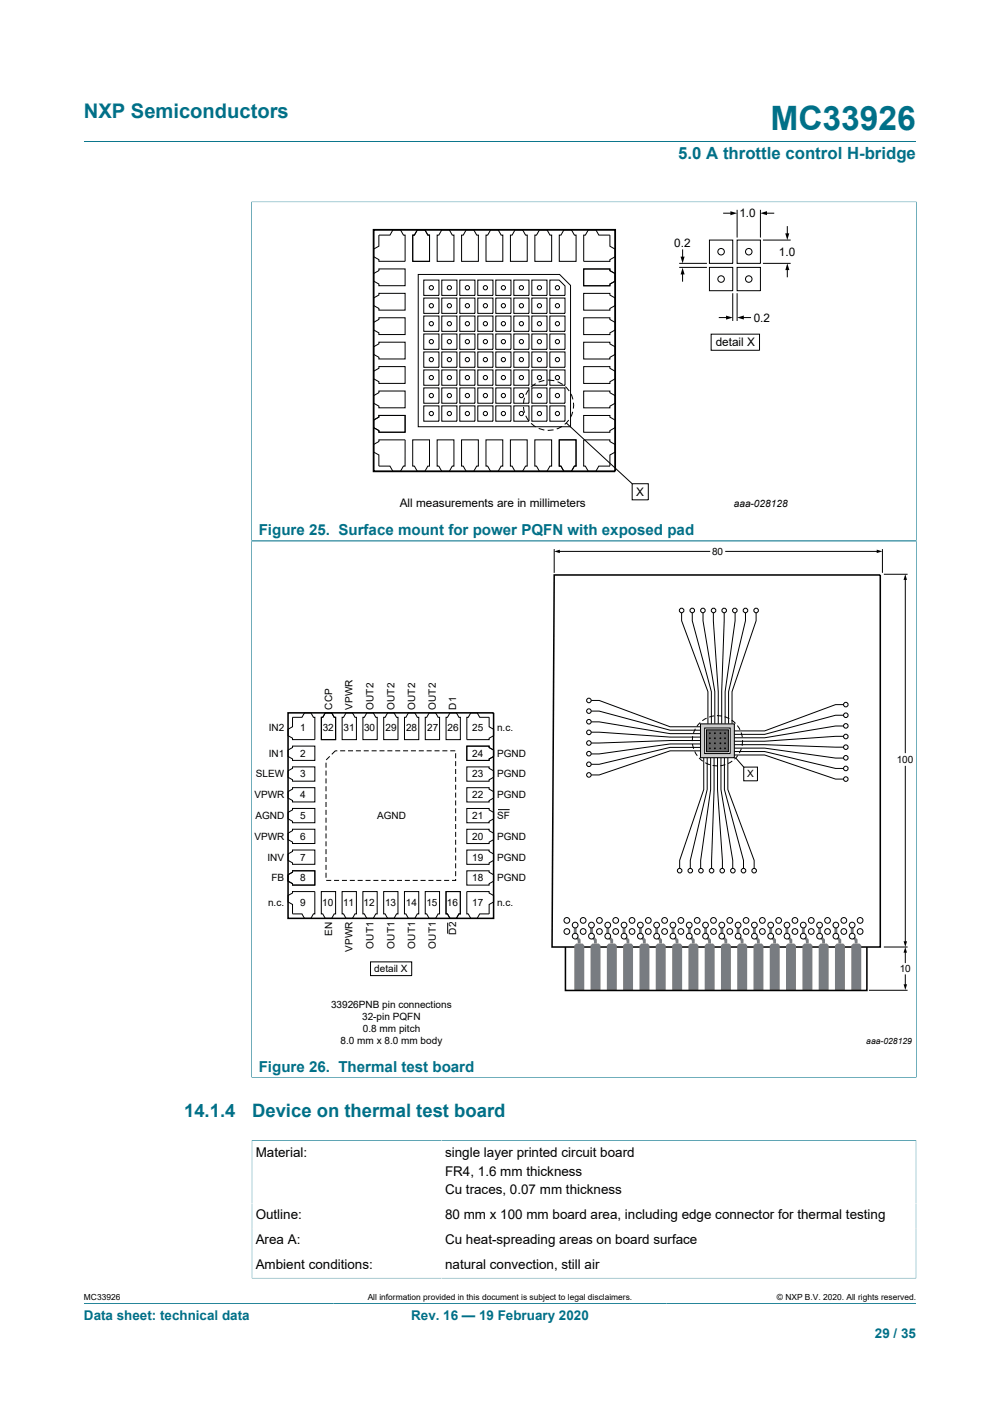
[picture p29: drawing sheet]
<svg xmlns="http://www.w3.org/2000/svg" width="210mm" height="297mm" viewBox="0 0 210 297" stroke-linecap="round" stroke-linejoin="round" font-family="sans-serif">
<defs><g id="words">
<text font-size="7.1" fill="#007088" x="161.8" y="27.2">MC33926</text>
<text font-size="4.2" fill="#007088" x="17.6" y="24.8">NXP Semiconductors</text>
<g font-size="3.9" fill="#007088">
<text x="38.7" y="234.7">14.1.4</text>
<text x="52.9" y="234.7">Device on thermal test board</text>
</g>
<text font-size="3.5" fill="#007088" x="142.4" y="33.5">5.0 A throttle control H-bridge</text>
<g font-size="3.2" fill="#007088">
<text x="54.3" y="112.4">Figure 25. Surface mount for power PQFN with exposed pad</text>
<text x="54.3" y="225.1">Figure 26. Thermal test board</text>
</g>
<g font-size="2.8">
<text x="53.7" y="243">Material:</text>
<text x="93.5" y="243">single layer printed circuit board</text>
<text x="93.5" y="246.9">FR4, 1.6 mm thickness</text>
<text x="93.5" y="250.9">Cu traces, 0.07 mm thickness</text>
<text x="53.7" y="256.1">Outline:</text>
<text x="93.5" y="256.1">80 mm x 100 mm board area, including edge connector for thermal testing</text>
<text x="53.7" y="261.3">Area A:</text>
<text x="93.5" y="261.3">Cu heat-spreading areas on board surface</text>
<text x="53.7" y="266.5">Ambient conditions:</text>
<text x="93.5" y="266.5">natural convection, still air</text>
</g>
<g font-size="2.8" fill="#007088">
<text x="17.6" y="277.3">Data sheet: technical data</text>
<text x="86.3" y="277.3">Rev. 16 — 19 February 2020</text>
<text x="183.7" y="281">29 / 35</text>
</g>
<g font-size="2.5">
<text x="155.3" y="45.5">1.0</text>
<text x="141.6" y="51.9">0.2</text>
<text x="163.6" y="53.9">1.0</text>
<text x="158.3" y="67.6">0.2</text>
<text x="150.3" y="72.8">detail X</text>
<text x="83.9" y="106.5">All measurements are in millimeters</text>
<text x="133.6" y="104.1">X</text>
</g>
<g font-size="2.1">
<text x="154.1" y="106.5">aaa-028128</text>
<text x="149.5" y="116.5">80</text>
<text x="69.7" y="149" transform="rotate(-90 69.7 149)">CCP</text>
<text x="74.1" y="149" transform="rotate(-90 74.1 149)">VPWR</text>
<text x="78.4" y="149" transform="rotate(-90 78.4 149)">OUT2</text>
<text x="82.8" y="149" transform="rotate(-90 82.8 149)">OUT2</text>
<text x="87.2" y="149" transform="rotate(-90 87.2 149)">OUT2</text>
<text x="91.5" y="149" transform="rotate(-90 91.5 149)">OUT2</text>
<text x="95.8" y="149" transform="rotate(-90 95.8 149)">D1</text>
<text x="56.4" y="153.5">IN2</text>
<text x="63" y="153.5">1</text>
<text x="67.8" y="153.5">32</text>
<text x="72.2" y="153.5">31</text>
<text x="76.5" y="153.5">30</text>
<text x="81" y="153.5">29</text>
<text x="85.3" y="153.5">28</text>
<text x="89.7" y="153.5">27</text>
<text x="94" y="153.5">26</text>
<text x="99.2" y="153.5">25</text>
<text x="104.4" y="153.5">n.c.</text>
<text x="56.4" y="159">IN1</text>
<text x="63" y="159">2</text>
<text x="99.2" y="159">24</text>
<text x="104.4" y="159">PGND</text>
<text x="188.3" y="160.2">100</text>
<text x="53.4" y="167.6">VPWR</text>
<text x="53.7" y="163.2">SLEW</text>
<text x="63" y="163.2">3</text>
<text x="63" y="167.6">4</text>
<text x="99.2" y="163.2">23</text>
<text x="99.2" y="167.6">22</text>
<text x="104.4" y="163.2">PGND</text>
<text x="104.4" y="167.6">PGND</text>
<text x="156.9" y="163.2">X</text>
<text x="53.6" y="172">AGND</text>
<text x="63" y="172">5</text>
<text x="79.2" y="171.9">AGND</text>
<text x="99.2" y="172">21</text>
<text x="104.4" y="172">SF</text>
<text x="53.4" y="176.4">VPWR</text>
<text x="63" y="176.4">6</text>
<text x="99.2" y="176.4">20</text>
<text x="104.4" y="176.4">PGND</text>
<text x="56.2" y="180.7">INV</text>
<text x="57" y="185">FB</text>
<text x="63" y="180.7">7</text>
<text x="63" y="185">8</text>
<text x="99.2" y="180.7">19</text>
<text x="99.2" y="185">18</text>
<text x="104.4" y="180.7">PGND</text>
<text x="104.4" y="185">PGND</text>
<text x="56.3" y="190.2">n.c.</text>
<text x="63" y="190.2">9</text>
<text x="67.6" y="190.2">10</text>
<text x="72.1" y="190.2">11</text>
<text x="76.3" y="190.2">12</text>
<text x="80.9" y="190.2">13</text>
<text x="85.2" y="190.2">14</text>
<text x="89.6" y="190.2">15</text>
<text x="93.8" y="190.2">16</text>
<text x="99.2" y="190.2">17</text>
<text x="104.4" y="190.2">n.c.</text>
<text x="69.7" y="196.5" transform="rotate(-90 69.7 196.5)">EN</text>
<text x="95.8" y="196.3" transform="rotate(-90 95.8 196.3)">D2</text>
<text x="74.1" y="199.9" transform="rotate(-90 74.1 199.9)">VPWR</text>
<text x="78.4" y="199.2" transform="rotate(-90 78.4 199.2)">OUT1</text>
<text x="82.8" y="199.2" transform="rotate(-90 82.8 199.2)">OUT1</text>
<text x="87.2" y="199.2" transform="rotate(-90 87.2 199.2)">OUT1</text>
<text x="91.5" y="199.2" transform="rotate(-90 91.5 199.2)">OUT1</text>
<text x="78.6" y="204.2">detail X</text>
<text x="188.9" y="204.1">10</text>
<text x="69.5" y="211.7">33926PNB pin connections</text>
<text x="76.1" y="214.3">32-pin PQFN</text>
<text x="71.5" y="219.3">8.0 mm x 8.0 mm body</text>
<text x="76.2" y="216.7">0.8 mm pitch</text>
</g>
<g font-size="1.8">
<text x="181.9" y="219.4">aaa-028129</text>
<text x="17.6" y="273.1">MC33926</text>
<text x="77.2" y="273.1">All information provided in this document is subject to legal disclaimers.</text>
<text x="163.2" y="273.1">© NXP B.V. 2020. All rights reserved.</text>
</g>
</g></defs>
<path d="M17.6 29.7h174.8M52.8 42.4h139.7M52.8 42.3v184.1M192.4 42.3v184.1M52.8 113.5h139.7M52.8 113.7h139.7M52.8 226.3h139.7M17.6 273.8h174.8" fill="none" stroke="#007088" stroke-width=".21"/>
<g fill="none" stroke="#000" stroke-width=".21">
<path d="M78.5 57.5l1.1-.7v-.3h5.5v3.5h-5.5v-.3l-1.1-.7zM79.6 49.4v2.3l-1.1 .6v1.6l1.1 .6v.4h5.5M79.6 49.4h2.3l.6-1.1h1.6l.6 1.1h.4v5.5M87.6 48.3h1.6l.6 1.1h.4v5.5h-3.5v-5.5h.3zM87.8 57.6h29.7l2.3 2.3v29.7h-32zM89 58.8h3.2v3.2h-3.2zM92.8 48.3h1.6l.6 1.1h.3v5.5h-3.5v-5.5h.4zM92.8 58.8h3.2v3.2h-3.2zM96.6 58.8h3.1v3.2h-3.1zM97.9 48.3h1.6l.6 1.1h.4v5.5h-3.6v-5.5h.4zM100.3 58.8h3.2v3.2h-3.2zM103 48.3h1.6l.6 1.1h.4v5.5h-3.5v-5.5h.3z"/>
<path d="M104.1 58.8h3.2v3.2h-3.2zM107.9 58.8h3.2v3.2h-3.2zM108.2 48.3h1.5l.7 1.1h.3v5.5h-3.5v-5.5h.3zM111.7 58.8h3.2v3.2h-3.2zM113.3 48.3h1.6l.6 1.1h.3v5.5h-3.5v-5.5h.4zM115.5 58.8h1.9l1.3 1.3v1.9h-3.2zM118.4 48.3h1.6l.6 1.1h.4v5.5h-3.6v-5.5h.4zM122.6 56.5h5.5v.3l1.1 .7v1.6l-1.1 .6v.3h-5.5zM123.5 48.3h1.6l.7 1.1h2.3v2.3l1.1 .6v1.6l-1.1 .6v.4h-5.5v-5.5h.3zM142.6 55.3h5.9M142.6 56.2h5.9M143.3 57.4v1.7"/>
<path d="M143.3 52.5v1.7M149 50.4h4.9v4.9h-4.9zM149 56.2h4.9v4.9h-4.9zM152 44.8h1.7M154.8 50.4h4.9v4.9h-4.9zM154.8 56.2h4.9v4.9h-4.9zM154.8 44.1v5.8M159.7 44.1v5.8M160.2 50.4h5.8M160.2 55.3h5.8M160.8 44.8h1.7M165.3 47.6v1.7"/>
<path d="M165.3 56.4v1.7M78.5 78l1.1-.6v-.4h5.5v3.5h-5.5v-.3l-1.1-.6zM78.5 72.8l1.1-.6v-.3h5.5v3.5h-5.5v-.4l-1.1-.6zM78.5 67.7l1.1-.6v-.4h5.5v3.6h-5.5v-.4l-1.1-.6zM78.5 62.6l1.1-.6v-.4h5.5v3.5h-5.5v-.3l-1.1-.6zM89 62.6h3.2v3.2h-3.2zM89 66.4h3.2v3.2h-3.2zM89 70.2h3.2v3.2h-3.2zM89 73.9h3.2v3.2h-3.2zM89 77.7h3.2v3.2h-3.2zM92.8 62.6h3.2v3.2h-3.2zM92.8 66.4h3.2v3.2h-3.2z"/>
<path d="M92.8 70.2h3.2v3.2h-3.2zM92.8 73.9h3.2v3.2h-3.2zM92.8 77.7h3.2v3.2h-3.2zM96.6 62.6h3.1v3.2h-3.1zM96.6 66.4h3.1v3.2h-3.1zM96.6 70.2h3.1v3.2h-3.1zM96.6 73.9h3.1v3.2h-3.1zM96.6 77.7h3.1v3.2h-3.1zM100.3 62.6h3.2v3.2h-3.2zM100.3 66.4h3.2v3.2h-3.2zM100.3 70.2h3.2v3.2h-3.2zM100.3 73.9h3.2v3.2h-3.2z"/>
<path d="M100.3 77.7h3.2v3.2h-3.2zM104.1 62.6h3.2v3.2h-3.2zM104.1 66.4h3.2v3.2h-3.2zM104.1 70.2h3.2v3.2h-3.2zM104.1 73.9h3.2v3.2h-3.2zM104.1 77.7h3.2v3.2h-3.2zM107.9 62.6h3.2v3.2h-3.2zM107.9 66.4h3.2v3.2h-3.2zM107.9 70.2h3.2v3.2h-3.2zM107.9 73.9h3.2v3.2h-3.2zM107.9 77.7h3.2v3.2h-3.2zM111.7 62.6h3.2v3.2h-3.2z"/>
<path d="M111.7 66.4h3.2v3.2h-3.2zM111.7 70.2h3.2v3.2h-3.2zM111.7 73.9h3.2v3.2h-3.2zM111.7 77.7h3.2v3.2h-3.2zM114.3 79.9l-1.2 .4M115 79.8l1.4 .2M115.5 62.6h3.2v3.2h-3.2zM115.5 66.4h3.2v3.2h-3.2zM115.5 70.2h3.2v3.2h-3.2zM115.5 73.9h3.2v3.2h-3.2zM115.5 77.7h3.2v3.2h-3.2zM122.6 61.6h5.5v.4l1.1 .6v1.6l-1.1 .6v.3h-5.5z"/>
<path d="M122.6 66.8h5.5v.3l1.1 .6v1.6l-1.1 .6v.4h-5.5zM122.6 71.9h5.5v.3l1.1 .6v1.6l-1.1 .7v.3h-5.5zM122.6 77h5.5v.4l1.1 .6v1.6l-1.1 .6v.3h-5.5zM149.3 70.2h10.2v3.4h-10.2zM151.1 66.7h1.6M153.9 61.6v5.8M154.8 61.6v5.8M155.9 66.7h1.7M78.5 93.4l1.1-.7v-.3h5.5v5.5h-.4l-.6 1.1h-1.6l-.6-1.1h-2.3v-2.3l-1.1-.7zM78.5 88.2l1.1-.6v-.3h5.5v3.5h-5.5v-.4l-1.1-.6zM78.5 83.1l1.1-.6v-.4h5.5v3.6h-5.5v-.4l-1.1-.6zM86.7 92.4h3.5v5.5h-.4l-.6 1.1h-1.6l-.6-1.1h-.3z"/>
<path d="M89 81.5h3.2v3.2h-3.2zM89 85.3h3.2v3.2h-3.2zM91.8 92.4h3.5v5.5h-.3l-.6 1.1h-1.6l-.7-1.1h-.3zM92.8 81.5h3.2v3.2h-3.2zM92.8 85.3h3.2v3.2h-3.2zM96.6 81.5h3.1v3.2h-3.1zM96.6 85.3h3.1v3.2h-3.1zM96.9 92.4h3.6v5.5h-.4l-.6 1.1h-1.6l-.6-1.1h-.4zM100.3 81.5h3.2v3.2h-3.2zM100.3 85.3h3.2v3.2h-3.2zM102.1 92.4h3.5v5.5h-.4l-.6 1.1h-1.6l-.6-1.1h-.3zM104.1 81.5h3.2v3.2h-3.2z"/>
<path d="M104.1 85.3h3.2v3.2h-3.2zM107.2 92.4h3.5v5.5h-.3l-.7 1.1h-1.5l-.7-1.1h-.3zM107.9 81.5h3.2v3.2h-3.2zM107.9 85.3h3.2v3.2h-3.2zM109.9 85.5l.3 1.2M110.2 83.6l-.3 1.2M110.4 87.3l.7 1.1M111.1 81.9l-.7 1M111.5 88.9l1 .7M111.7 81.5h3.2v3.2h-3.2zM111.7 85.3h3.2v3.2h-3.2zM112.3 92.4h3.5v5.5h-.3l-.6 1.1h-1.6l-.6-1.1h-.4z"/>
<path d="M112.5 80.6l-1 .7M113.1 90l1.2 .3M115.5 81.5h3.2v3.2h-3.2zM115.5 85.3h3.2v3.2h-3.2zM116.2 90.3l-1.2 .1M117.1 80.2l1.1 .6M117.4 92.4h3.6v5.5h-.4l-.6 1.1h-1.6l-.6-1.1h-.4zM118 89.6l-1.1 .5M118.7 81.2l.8 .9M118.9 88.8l13.9 12.8M119.4 88.2l-.8 .9M119.9 82.7l.4 1.2"/>
<path d="M120.3 86.5l-.5 1.1M120.4 84.6v1.2M122.6 82.1h5.5v.4l1.1 .6v1.6l-1.1 .6v.4h-5.5zM122.6 87.3h5.5v.3l1.1 .6v1.6l-1.1 .6v.4h-5.5zM122.6 92.4h5.5v.3l1.1 .7v1.6l-1.1 .6v2.3h-2.4l-.6 1.1h-1.6l-.6-1.1h-.3zM132.8 101.6h3.3v3.4h-3.3z"/>
<circle cx="151.4" cy="58.6" r=".68"/>
<circle cx="151.4" cy="52.9" r=".68"/>
<circle cx="157.2" cy="58.6" r=".68"/>
<circle cx="157.2" cy="52.9" r=".68"/>
<circle cx="90.6" cy="79.3" r=".45"/>
<circle cx="90.6" cy="71.8" r=".45"/>
<circle cx="90.6" cy="68" r=".45"/>
<circle cx="90.6" cy="60.4" r=".45"/>
<circle cx="90.6" cy="75.5" r=".45"/>
<circle cx="90.6" cy="64.2" r=".45"/>
<circle cx="94.4" cy="71.8" r=".45"/>
<circle cx="94.4" cy="79.3" r=".45"/>
<circle cx="94.4" cy="68" r=".45"/>
<circle cx="94.4" cy="60.4" r=".45"/>
<circle cx="94.4" cy="75.5" r=".45"/>
<circle cx="94.4" cy="64.2" r=".45"/>
<circle cx="98.1" cy="79.3" r=".45"/>
<circle cx="98.1" cy="71.8" r=".45"/>
<circle cx="98.1" cy="68" r=".45"/>
<circle cx="98.1" cy="60.4" r=".45"/>
<circle cx="98.1" cy="75.5" r=".45"/>
<circle cx="98.1" cy="64.2" r=".45"/>
<circle cx="101.9" cy="71.8" r=".45"/>
<circle cx="101.9" cy="79.3" r=".45"/>
<circle cx="101.9" cy="68" r=".45"/>
<circle cx="101.9" cy="60.4" r=".45"/>
<circle cx="101.9" cy="75.5" r=".45"/>
<circle cx="101.9" cy="64.2" r=".45"/>
<circle cx="105.7" cy="79.3" r=".45"/>
<circle cx="105.7" cy="71.8" r=".45"/>
<circle cx="105.7" cy="68" r=".45"/>
<circle cx="105.7" cy="60.4" r=".45"/>
<circle cx="105.7" cy="75.5" r=".45"/>
<circle cx="105.7" cy="64.2" r=".45"/>
<circle cx="109.5" cy="71.8" r=".45"/>
<circle cx="109.5" cy="79.3" r=".45"/>
<circle cx="109.5" cy="68" r=".45"/>
<circle cx="109.5" cy="60.4" r=".45"/>
<circle cx="109.5" cy="75.5" r=".45"/>
<circle cx="109.5" cy="64.2" r=".45"/>
<circle cx="113.3" cy="79.3" r=".45"/>
<circle cx="113.3" cy="71.8" r=".45"/>
<circle cx="113.3" cy="68" r=".45"/>
<circle cx="113.3" cy="60.4" r=".45"/>
<circle cx="113.3" cy="75.5" r=".45"/>
<circle cx="113.3" cy="64.2" r=".45"/>
<circle cx="117.1" cy="79.3" r=".45"/>
<circle cx="117.1" cy="71.8" r=".45"/>
<circle cx="117.1" cy="68" r=".45"/>
<circle cx="117.1" cy="60.4" r=".45"/>
<circle cx="117.1" cy="75.5" r=".45"/>
<circle cx="117.1" cy="64.2" r=".45"/>
<circle cx="90.6" cy="83.1" r=".45"/>
<circle cx="90.6" cy="86.9" r=".45"/>
<circle cx="94.4" cy="83.1" r=".45"/>
<circle cx="94.4" cy="86.9" r=".45"/>
<circle cx="98.1" cy="83.1" r=".45"/>
<circle cx="98.1" cy="86.9" r=".45"/>
<circle cx="101.9" cy="83.1" r=".45"/>
<circle cx="101.9" cy="86.9" r=".45"/>
<circle cx="105.7" cy="83.1" r=".45"/>
<circle cx="105.7" cy="86.9" r=".45"/>
<circle cx="109.5" cy="83.1" r=".45"/>
<circle cx="109.5" cy="86.9" r=".45"/>
<circle cx="113.3" cy="83.1" r=".45"/>
<circle cx="113.3" cy="86.9" r=".45"/>
<circle cx="117.1" cy="83.1" r=".45"/>
<circle cx="117.1" cy="86.9" r=".45"/>
</g>
<path d="M142.9 53.9h.9l-.5 1.4zM143.3 56.2l.5 1.4h-.9zM153.4 44.4l1.4 .4-1.4 .4zM159.7 44.8l1.4-.5v.9zM164.9 49h.8l-.4 1.4zM165.3 55.3l.5 1.4h-.9zM152.5 66.3l1.4 .4-1.4 .4zM154.8 66.7l1.4-.4v.8z" fill="#000"/>
<path d="M78.5 48.3h50.7v50.7h-50.7z" fill="none" stroke="#000" stroke-width=".38"/>
<path d="M116.4 120.8h68.5v78.1h-69z" fill="none" stroke="#000" stroke-width=".32"/>
<g fill="#787c81">
<path d="M124.4 198.2h1.3l.4 .4v9.4h-2.1v-9.4z"/>
<path d="M127.8 198.2h1.4l.3 .4v9.4h-2.1v-9.4z"/>
<path d="M131.2 198.2h1.4l.3 .4v9.4h-2.1v-9.4z"/>
<path d="M121 198.2h1.3l.4 .4v9.4h-2.1v-9.4z"/>
<path d="M134.7 198.2h1.3l.4 .4v9.4h-2.1v-9.4z"/>
<path d="M138.1 198.2h1.3l.4 .4v9.4h-2.1v-9.4z"/>
<path d="M141.5 198.2h1.4l.3 .4v9.4h-2v-9.4z"/>
<path d="M145 198.2h1.3l.4 .4v9.4h-2.1v-9.4z"/>
<path d="M148.4 198.2h1.3l.4 .4v9.4h-2.1v-9.4z"/>
<path d="M151.8 198.2h1.3l.4 .4v9.4h-2.1v-9.4z"/>
<path d="M155.2 198.2h1.3l.4 .4v9.4h-2.1v-9.4z"/>
<path d="M158.6 198.2h1.4l.3 .4v9.4h-2.1v-9.4z"/>
<path d="M162 198.2h1.4l.3 .4v9.4h-2.1v-9.4z"/>
<path d="M165.5 198.2h1.3l.4 .4v9.4h-2.1v-9.4z"/>
<path d="M168.9 198.2h1.3l.4 .4v9.4h-2.1v-9.4z"/>
<path d="M172.3 198.2h1.4l.3 .4v9.4h-2.1v-9.4z"/>
<path d="M175.7 198.2h1.4l.3 .4v9.4h-2.1v-9.4z"/>
<path d="M179.2 198.2h1.3l.4 .4v9.4h-2.1v-9.4z"/>
<path d="M123.9 194.3h.6v2.2l.8 .8v.9h-.6v-.6l-.8-.8z"/>
</g>
<g fill="none" stroke="#000" stroke-width=".21">
<path d="M116.4 115.3v5M117.3 115.8h31.7M152.4 115.8h31.9M185.3 115.3v5M143.1 128.7v1.7l5.6 14.9v6.7M145.4 128.7v1.7l4 14.9v6.7M147.6 128.7v1.7l2.5 14.9v6.7M149.8 128.7l1 16.6v6.7M152.1 128.7l-.5 16.6v6.7M154.4 128.7v1.7l-2.1 14.9v6.7M156.5 128.7v1.7l-3.5 14.9v6.7M158.8 128.7v1.7l-5.1 14.9v6.7"/>
<path d="M185.6 120.6h5M190.1 121.6v36.5M60.5 157.5l.9-.5v-.3h4.7v3h-4.7v-.3l-.9-.5zM61.4 150.7h2l.5-1h1.4l.5 1h.3v4.7h-4.7v-.3l-.9-.6v-1.3l.9-.6zM68.3 149.7h1.4l.5 1h.3v4.7h-3v-4.7h.3zM69.3 158.9l-.8 .7M70.8 157.7h-.4l-.7 .7M71.4 157.7h1.1M72.7 149.7h1.3l.5 1h.3v4.7h-3v-4.7h.3zM73.1 157.7h1M74.7 157.7h1.1M76.4 157.7h1"/>
<path d="M77 149.7h1.4l.5 1h.3v4.7h-3v-4.7h.3zM78 157.7h1.1M79.7 157.7h1M81.3 157.7h1.1M81.4 149.7h1.4l.5 1h.3v4.7h-3v-4.7h.3zM83 157.7h1M84.6 157.7h1.1M85.8 149.7h1.3l.5 1h.3v4.7h-3v-4.7h.3zM86.3 157.7h1M87.9 157.7h1.1M89.6 157.7h1M90.1 149.7h1.4l.5 1h.3v4.7h-3v-4.7h.3z"/>
<path d="M91.2 157.7h1.1M92.9 157.7h1.1M94.5 149.7h1.3l.6 1h.3v4.7h-3v-4.7h.3zM94.6 157.7h1M95.7 158.2v1.1M95.7 159.9v1M98 156.7h4.7v.3l1 .5v1.4l-1 .5v.3h-4.7zM98.9 149.7h1.3l.5 1h2v2l1 .5v1.3l-1 .6v.3h-4.7v-4.7h.3zM124.1 147.1h1.7l14.9 5.6h6.4M124.1 149.4h1.7l14.9 4h6.4M124.1 151.6h1.7l14.9 2.5h6.4M124.1 153.8l16.6 1h6.4"/>
<path d="M145.4 156.3l.3 1M145.5 154.6l-.1 1.1M145.9 157.8l.5 .9M146 153.1l-.4 .9M146.8 159.2l.8 .7M147 151.8l-.6 .8M147.1 155.5h-6.4l-16.6 .6M147.1 156.3h-6.4l-14.9 2.1h-1.7M147.1 157h-6.4l-14.9 3.5h-1.7M147.1 157.7h-6.4l-14.9 5.1h-1.7M147.8 159.1v6.7l-5.1 14.9v1.7M148.4 150.8l-.9 .6"/>
<path d="M148.5 159.1v6.7l-3.5 14.9v1.7M149.2 159.1v6.7l-2.1 14.9v1.7M150 159.1v6.7l-.6 16.6M150 150.4l-1.1 .2M150.6 150.3l1 .1M150.7 159.1v6.7l1 16.6M151.4 159.1v6.7l2.5 14.9v1.7M152.1 159.1v6.7l4 14.9v1.7M152.2 150.6l1 .4M152.8 159.1v6.7l5.6 14.9v1.7M153.7 151.3l.8 .6M153.8 159.8l-.9 .6"/>
<path d="M154.2 156.4h6.4l16.5 .5M154.2 157.1h6.4l14.9 2.1h1.6M154.2 157.9h6.4l14.9 3.5h1.6M154.2 158.6h6.4l14.9 5h1.6M154.5 159.2l1.7 1.9M154.8 152.4l.6 .9M154.9 158.7l-.7 .8M155.6 153.8l.3 1.1M155.7 157.2l-.4 1M155.9 155.5l-.1 1.1M177.1 148h-1.6l-14.9 5.5h-6.4M177.1 150.2h-1.6l-14.9 4h-6.4"/>
<path d="M177.1 152.5h-1.6l-14.9 2.5h-6.4M177.1 154.7l-16.5 1h-6.4M60.5 179.4l.9-.6v-.3h4.7v3h-4.7v-.3l-.9-.5zM60.5 175l.9-.5v-.3h4.7v3h-4.7v-.3l-.9-.6zM60.5 170.6l.9-.5v-.3h4.7v3h-4.7v-.3l-.9-.5zM60.5 166.3l.9-.6v-.3h4.7v3h-4.7v-.3l-.9-.5zM60.5 161.9l.9-.5v-.3h4.7v3h-4.7v-.3l-.9-.5zM68.5 160.2v1M68.5 161.8v1.1M68.5 163.5v1M68.5 165.1v1.1M68.5 166.8v1.1"/>
<path d="M68.5 168.5v1M68.5 170.1v1.1M68.5 171.8v1M68.5 173.4v1.1M68.5 175.1v1M68.5 176.7v1.1M68.5 178.4v1M95.7 161.5v1.1M95.7 163.2v1M95.7 164.8v1.1M95.7 166.5v1M95.7 168.1v1.1"/>
<path d="M95.7 169.8v1M95.7 171.4v1.1M95.7 173.1v1M95.7 174.7v1.1M95.7 176.4v1M95.7 178v1.1M95.7 179.7v1M98 161.1h4.7v.3l1 .5v1.4l-1 .5v.3h-4.7zM98 165.4h4.7v.3l1 .6v1.3l-1 .6v.3h-4.7zM98 169.8h4.7v.3l1 .5v1.4l-1 .5v.3h-4.7zM98 174.2h4.7v.3l1 .5v1.4l-1 .5v.3h-4.7zM98 178.5h4.7v.3l1 .6v1.3l-1 .5v.3h-4.7z"/>
<path d="M104.6 170.1h2.4M148.1 160.2l1 .4M149.6 160.8l1.1 .1M152.3 160.6l-1 .2M156.2 161.1h2.9v2.9h-2.9zM190.1 161v37M60.5 183.7l.9-.5v-.3h4.7v3h-4.7v-.3l-.9-.5zM60.5 188.1l.9-.5v-.3h4.7v4.7h-.3l-.5 .9h-1.4l-.5-.9h-2v-2l-.9-.6zM67.5 187.3h3v4.7h-.3l-.5 .9h-1.4l-.5-.9h-.3zM68.5 180v1.1M68.5 181.7v1M68.5 183.3v1.1"/>
<path d="M68.5 184.9h1.1M70.2 184.9h1M71.8 184.9h1.1M71.8 187.3h3v4.7h-.3l-.5 .9h-1.3l-.6-.9h-.3zM73.5 184.9h1M75.1 184.9h1.1M76.2 187.3h3v4.7h-.3l-.5 .9h-1.4l-.5-.9h-.3zM76.8 184.9h1M78.4 184.9h1.1M80.1 184.9h1M80.6 187.3h3v4.7h-.3l-.6 .9h-1.3l-.5-.9h-.3zM81.7 184.9h1.1"/>
<path d="M83.4 184.9h1M84.9 187.3h3v4.7h-.3l-.5 .9h-1.3l-.6-.9h-.3zM85 184.9h1.1M86.7 184.9h1M88.3 184.9h1.1M89.3 187.3h3v4.7h-.3l-.5 .9h-1.4l-.5-.9h-.3zM90 184.9h1M91.6 184.9h1.1M93.3 184.9h1M93.7 187.3h3v4.7h-.3l-.6 .9h-1.3l-.5-.9h-.3zM94 193.8v2.3M95.7 184.6v.3h-.8"/>
<path d="M95.7 181.3v1.1M95.7 183v1M98 187.3h4.7v.3l1 .5v1.4l-1 .5v2h-2l-.5 .9h-1.3l-.6-.9h-.3zM98 182.9h4.7v.3l1 .5v1.4l-1 .5v.3h-4.7zM185.6 198.9h5M190.1 199.9v2.3M77.8 202h8.7v2.9h-8.7zM182.5 208h8.1M190.1 204.8v2.2"/>
<circle cx="143.1" cy="128.2" r=".48"/>
<circle cx="145.4" cy="128.2" r=".48"/>
<circle cx="147.6" cy="128.2" r=".48"/>
<circle cx="149.8" cy="128.2" r=".48"/>
<circle cx="152.1" cy="128.2" r=".48"/>
<circle cx="154.3" cy="128.2" r=".48"/>
<circle cx="156.5" cy="128.2" r=".48"/>
<circle cx="158.8" cy="128.2" r=".48"/>
<circle cx="123.7" cy="147.1" r=".48"/>
<circle cx="123.7" cy="153.8" r=".48"/>
<circle cx="123.7" cy="156.1" r=".48"/>
<circle cx="123.7" cy="149.4" r=".48"/>
<circle cx="123.7" cy="151.6" r=".48"/>
<circle cx="123.7" cy="158.3" r=".48"/>
<circle cx="177.6" cy="150.2" r=".48"/>
<circle cx="177.6" cy="154.7" r=".48"/>
<circle cx="177.6" cy="159.2" r=".48"/>
<circle cx="177.6" cy="156.9" r=".48"/>
<circle cx="177.6" cy="148" r=".48"/>
<circle cx="177.6" cy="152.5" r=".48"/>
<circle cx="123.7" cy="162.8" r=".48"/>
<circle cx="123.7" cy="160.5" r=".48"/>
<circle cx="177.6" cy="163.6" r=".48"/>
<circle cx="177.6" cy="161.4" r=".48"/>
<circle cx="142.7" cy="182.9" r=".48"/>
<circle cx="145" cy="182.9" r=".48"/>
<circle cx="147.2" cy="182.9" r=".48"/>
<circle cx="149.4" cy="182.9" r=".48"/>
<circle cx="151.7" cy="182.9" r=".48"/>
<circle cx="153.9" cy="182.9" r=".48"/>
<circle cx="156.1" cy="182.9" r=".48"/>
<circle cx="158.4" cy="182.9" r=".48"/>
</g>
<path d="M60.5 149.7h43.2v43.2h-43.2z" fill="none" stroke="#000" stroke-width=".32"/>
<path d="M116.4 115.8l1.2-.3v.7zM184.1 115.4l1.2 .4-1.2 .4zM190.1 120.6l.4 1.2h-.8zM189.8 197.7h.7l-.4 1.2zM190.1 198.9l.4 1.2h-.8zM189.8 206.7h.7l-.4 1.2z" fill="#000"/>
<g fill="#787c81">
<path d="M127.3 194.3h.6v2.2l.9 .8v.9h-.6v-.6l-.9-.8z"/>
<path d="M130.7 194.3h.6v2.2l.9 .8v.9h-.6v-.6l-.9-.8z"/>
<path d="M120.5 194.3h.6v2.2l.8 .8v.9h-.6v-.6l-.8-.8z"/>
<path d="M134.2 194.3h.6v2.2l.8 .8v.9h-.6v-.6l-.8-.8z"/>
<path d="M137.6 194.3h.6v2.2l.8 .8v.9h-.6v-.6l-.8-.8z"/>
<path d="M141.1 194.3h.6v2.2l.8 .8v.9h-.6v-.6l-.8-.8z"/>
<path d="M144.5 194.3h.6v2.2l.8 .8v.9h-.6v-.6l-.8-.8z"/>
<path d="M147.9 194.3h.6v2.2l.8 .8v.9h-.6v-.6l-.8-.8z"/>
<path d="M151.3 194.3h.6v2.2l.8 .8v.9h-.6v-.6l-.8-.8z"/>
<path d="M154.7 194.3h.6v2.2l.8 .8v.9h-.6v-.6l-.8-.8z"/>
<path d="M158.1 194.3h.6v2.2l.9 .8v.9h-.6v-.6l-.9-.8z"/>
<path d="M161.5 194.3h.6v2.2l.9 .8v.9h-.6v-.6l-.9-.8z"/>
<path d="M165 194.3h.6v2.2l.8 .8v.9h-.6v-.6l-.8-.8z"/>
<path d="M168.4 194.3h.6v2.2l.8 .8v.9h-.6v-.6l-.8-.8z"/>
<path d="M171.8 194.3h.6v2.2l.8 .8v.9h-.6v-.6l-.8-.8z"/>
<path d="M175.2 194.3h.6v2.2l.9 .8v.9h-.6v-.6l-.9-.8z"/>
<path d="M178.7 194.3h.6v2.2l.8 .8v.9h-.6v-.6l-.8-.8z"/>
</g>
<path d="M147.1 152h7.1v7.2h-7.1z" fill="#cbcbcb"/>
<path d="M147.1 152h7.1v7.2h-7.1z" fill="none" stroke="#000" stroke-width=".22"/>
<path d="M148 152.9h5.3v5.4h-5.3z" fill="#fefefe"/>
<path d="M148 152.9h5.3v5.4h-5.3z" fill="none" stroke="#000" stroke-width=".21"/>
<path d="M148.4 153.3h4.6v4.6h-4.6z" fill="#666"/>
<path d="M148.4 153.3h4.6v4.6h-4.6z" fill="none" stroke="#000" stroke-width=".21"/>
<g fill="#000">
<circle cx="149.1" cy="156.1" r=".19"/>
<circle cx="149.1" cy="155.1" r=".19"/>
<circle cx="149.1" cy="154" r=".19"/>
<circle cx="149.1" cy="157.2" r=".19"/>
<circle cx="150.1" cy="156.1" r=".19"/>
<circle cx="150.1" cy="155.1" r=".19"/>
<circle cx="150.1" cy="154" r=".19"/>
<circle cx="150.1" cy="157.2" r=".19"/>
<circle cx="151.3" cy="156.1" r=".19"/>
<circle cx="151.3" cy="155.1" r=".19"/>
<circle cx="151.3" cy="154" r=".19"/>
<circle cx="151.3" cy="157.2" r=".19"/>
<circle cx="152.3" cy="156.1" r=".19"/>
<circle cx="152.3" cy="155.1" r=".19"/>
<circle cx="152.3" cy="154" r=".19"/>
<circle cx="152.3" cy="157.2" r=".19"/>
</g>
<circle cx="120.8" cy="194.3" r=".6" fill="#fefefe"/>
<circle cx="120.8" cy="194.3" r=".6" fill="none" stroke="#000" stroke-width=".21"/>
<circle cx="120.8" cy="196.6" r=".6" fill="#fefefe"/>
<circle cx="120.8" cy="196.6" r=".6" fill="none" stroke="#000" stroke-width=".21"/>
<circle cx="124.2" cy="194.3" r=".6" fill="#fefefe"/>
<circle cx="124.2" cy="194.3" r=".6" fill="none" stroke="#000" stroke-width=".21"/>
<circle cx="124.2" cy="196.6" r=".6" fill="#fefefe"/>
<circle cx="124.2" cy="196.6" r=".6" fill="none" stroke="#000" stroke-width=".21"/>
<circle cx="127.6" cy="194.3" r=".6" fill="#fefefe"/>
<circle cx="127.6" cy="194.3" r=".6" fill="none" stroke="#000" stroke-width=".21"/>
<circle cx="127.6" cy="196.6" r=".6" fill="#fefefe"/>
<circle cx="127.6" cy="196.6" r=".6" fill="none" stroke="#000" stroke-width=".21"/>
<circle cx="131.1" cy="194.3" r=".6" fill="#fefefe"/>
<circle cx="131.1" cy="194.3" r=".6" fill="none" stroke="#000" stroke-width=".21"/>
<circle cx="131.1" cy="196.6" r=".6" fill="#fefefe"/>
<circle cx="131.1" cy="196.6" r=".6" fill="none" stroke="#000" stroke-width=".21"/>
<circle cx="134.5" cy="194.3" r=".6" fill="#fefefe"/>
<circle cx="134.5" cy="194.3" r=".6" fill="none" stroke="#000" stroke-width=".21"/>
<circle cx="134.5" cy="196.6" r=".6" fill="#fefefe"/>
<circle cx="134.5" cy="196.6" r=".6" fill="none" stroke="#000" stroke-width=".21"/>
<circle cx="137.9" cy="194.3" r=".6" fill="#fefefe"/>
<circle cx="137.9" cy="194.3" r=".6" fill="none" stroke="#000" stroke-width=".21"/>
<circle cx="137.9" cy="196.6" r=".6" fill="#fefefe"/>
<circle cx="137.9" cy="196.6" r=".6" fill="none" stroke="#000" stroke-width=".21"/>
<circle cx="141.3" cy="194.3" r=".6" fill="#fefefe"/>
<circle cx="141.3" cy="194.3" r=".6" fill="none" stroke="#000" stroke-width=".21"/>
<circle cx="141.3" cy="196.6" r=".6" fill="#fefefe"/>
<circle cx="141.3" cy="196.6" r=".6" fill="none" stroke="#000" stroke-width=".21"/>
<circle cx="144.7" cy="194.3" r=".6" fill="#fefefe"/>
<circle cx="144.7" cy="194.3" r=".6" fill="none" stroke="#000" stroke-width=".21"/>
<circle cx="144.7" cy="196.6" r=".6" fill="#fefefe"/>
<circle cx="144.7" cy="196.6" r=".6" fill="none" stroke="#000" stroke-width=".21"/>
<circle cx="148.2" cy="194.3" r=".6" fill="#fefefe"/>
<circle cx="148.2" cy="194.3" r=".6" fill="none" stroke="#000" stroke-width=".21"/>
<circle cx="148.2" cy="196.6" r=".6" fill="#fefefe"/>
<circle cx="148.2" cy="196.6" r=".6" fill="none" stroke="#000" stroke-width=".21"/>
<circle cx="151.6" cy="194.3" r=".6" fill="#fefefe"/>
<circle cx="151.6" cy="194.3" r=".6" fill="none" stroke="#000" stroke-width=".21"/>
<circle cx="151.6" cy="196.6" r=".6" fill="#fefefe"/>
<circle cx="151.6" cy="196.6" r=".6" fill="none" stroke="#000" stroke-width=".21"/>
<circle cx="155" cy="194.3" r=".6" fill="#fefefe"/>
<circle cx="155" cy="194.3" r=".6" fill="none" stroke="#000" stroke-width=".21"/>
<circle cx="155" cy="196.6" r=".6" fill="#fefefe"/>
<circle cx="155" cy="196.6" r=".6" fill="none" stroke="#000" stroke-width=".21"/>
<circle cx="158.4" cy="194.3" r=".6" fill="#fefefe"/>
<circle cx="158.4" cy="194.3" r=".6" fill="none" stroke="#000" stroke-width=".21"/>
<circle cx="158.4" cy="196.6" r=".6" fill="#fefefe"/>
<circle cx="158.4" cy="196.6" r=".6" fill="none" stroke="#000" stroke-width=".21"/>
<circle cx="161.8" cy="194.3" r=".6" fill="#fefefe"/>
<circle cx="161.8" cy="194.3" r=".6" fill="none" stroke="#000" stroke-width=".21"/>
<circle cx="161.8" cy="196.6" r=".6" fill="#fefefe"/>
<circle cx="161.8" cy="196.6" r=".6" fill="none" stroke="#000" stroke-width=".21"/>
<circle cx="165.3" cy="194.3" r=".6" fill="#fefefe"/>
<circle cx="165.3" cy="194.3" r=".6" fill="none" stroke="#000" stroke-width=".21"/>
<circle cx="165.3" cy="196.6" r=".6" fill="#fefefe"/>
<circle cx="165.3" cy="196.6" r=".6" fill="none" stroke="#000" stroke-width=".21"/>
<circle cx="168.7" cy="194.3" r=".6" fill="#fefefe"/>
<circle cx="168.7" cy="194.3" r=".6" fill="none" stroke="#000" stroke-width=".21"/>
<circle cx="168.7" cy="196.6" r=".6" fill="#fefefe"/>
<circle cx="168.7" cy="196.6" r=".6" fill="none" stroke="#000" stroke-width=".21"/>
<circle cx="172.1" cy="194.3" r=".6" fill="#fefefe"/>
<circle cx="172.1" cy="194.3" r=".6" fill="none" stroke="#000" stroke-width=".21"/>
<circle cx="172.1" cy="196.6" r=".6" fill="#fefefe"/>
<circle cx="172.1" cy="196.6" r=".6" fill="none" stroke="#000" stroke-width=".21"/>
<circle cx="175.5" cy="194.3" r=".6" fill="#fefefe"/>
<circle cx="175.5" cy="194.3" r=".6" fill="none" stroke="#000" stroke-width=".21"/>
<circle cx="175.5" cy="196.6" r=".6" fill="#fefefe"/>
<circle cx="175.5" cy="196.6" r=".6" fill="none" stroke="#000" stroke-width=".21"/>
<circle cx="179" cy="194.3" r=".6" fill="#fefefe"/>
<circle cx="179" cy="194.3" r=".6" fill="none" stroke="#000" stroke-width=".21"/>
<circle cx="179" cy="196.6" r=".6" fill="#fefefe"/>
<circle cx="179" cy="196.6" r=".6" fill="none" stroke="#000" stroke-width=".21"/>
<circle cx="119" cy="193.3" r=".6" fill="#fefefe"/>
<circle cx="119" cy="193.3" r=".6" fill="none" stroke="#000" stroke-width=".21"/>
<circle cx="119" cy="195.7" r=".6" fill="#fefefe"/>
<circle cx="119" cy="195.7" r=".6" fill="none" stroke="#000" stroke-width=".21"/>
<circle cx="122.5" cy="193.3" r=".6" fill="#fefefe"/>
<circle cx="122.5" cy="193.3" r=".6" fill="none" stroke="#000" stroke-width=".21"/>
<circle cx="122.5" cy="195.7" r=".6" fill="#fefefe"/>
<circle cx="122.5" cy="195.7" r=".6" fill="none" stroke="#000" stroke-width=".21"/>
<circle cx="125.9" cy="193.3" r=".6" fill="#fefefe"/>
<circle cx="125.9" cy="193.3" r=".6" fill="none" stroke="#000" stroke-width=".21"/>
<circle cx="125.9" cy="195.7" r=".6" fill="#fefefe"/>
<circle cx="125.9" cy="195.7" r=".6" fill="none" stroke="#000" stroke-width=".21"/>
<circle cx="129.3" cy="193.3" r=".6" fill="#fefefe"/>
<circle cx="129.3" cy="193.3" r=".6" fill="none" stroke="#000" stroke-width=".21"/>
<circle cx="129.3" cy="195.7" r=".6" fill="#fefefe"/>
<circle cx="129.3" cy="195.7" r=".6" fill="none" stroke="#000" stroke-width=".21"/>
<circle cx="132.7" cy="193.3" r=".6" fill="#fefefe"/>
<circle cx="132.7" cy="193.3" r=".6" fill="none" stroke="#000" stroke-width=".21"/>
<circle cx="132.7" cy="195.7" r=".6" fill="#fefefe"/>
<circle cx="132.7" cy="195.7" r=".6" fill="none" stroke="#000" stroke-width=".21"/>
<circle cx="136.1" cy="193.3" r=".6" fill="#fefefe"/>
<circle cx="136.1" cy="193.3" r=".6" fill="none" stroke="#000" stroke-width=".21"/>
<circle cx="136.1" cy="195.7" r=".6" fill="#fefefe"/>
<circle cx="136.1" cy="195.7" r=".6" fill="none" stroke="#000" stroke-width=".21"/>
<circle cx="139.6" cy="193.3" r=".6" fill="#fefefe"/>
<circle cx="139.6" cy="193.3" r=".6" fill="none" stroke="#000" stroke-width=".21"/>
<circle cx="139.6" cy="195.7" r=".6" fill="#fefefe"/>
<circle cx="139.6" cy="195.7" r=".6" fill="none" stroke="#000" stroke-width=".21"/>
<circle cx="143" cy="193.3" r=".6" fill="#fefefe"/>
<circle cx="143" cy="193.3" r=".6" fill="none" stroke="#000" stroke-width=".21"/>
<circle cx="143" cy="195.7" r=".6" fill="#fefefe"/>
<circle cx="143" cy="195.7" r=".6" fill="none" stroke="#000" stroke-width=".21"/>
<circle cx="146.4" cy="193.3" r=".6" fill="#fefefe"/>
<circle cx="146.4" cy="193.3" r=".6" fill="none" stroke="#000" stroke-width=".21"/>
<circle cx="146.4" cy="195.7" r=".6" fill="#fefefe"/>
<circle cx="146.4" cy="195.7" r=".6" fill="none" stroke="#000" stroke-width=".21"/>
<circle cx="149.8" cy="193.3" r=".6" fill="#fefefe"/>
<circle cx="149.8" cy="193.3" r=".6" fill="none" stroke="#000" stroke-width=".21"/>
<circle cx="149.8" cy="195.7" r=".6" fill="#fefefe"/>
<circle cx="149.8" cy="195.7" r=".6" fill="none" stroke="#000" stroke-width=".21"/>
<circle cx="153.3" cy="193.3" r=".6" fill="#fefefe"/>
<circle cx="153.3" cy="193.3" r=".6" fill="none" stroke="#000" stroke-width=".21"/>
<circle cx="153.3" cy="195.7" r=".6" fill="#fefefe"/>
<circle cx="153.3" cy="195.7" r=".6" fill="none" stroke="#000" stroke-width=".21"/>
<circle cx="156.7" cy="193.3" r=".6" fill="#fefefe"/>
<circle cx="156.7" cy="193.3" r=".6" fill="none" stroke="#000" stroke-width=".21"/>
<circle cx="156.7" cy="195.7" r=".6" fill="#fefefe"/>
<circle cx="156.7" cy="195.7" r=".6" fill="none" stroke="#000" stroke-width=".21"/>
<circle cx="160.1" cy="193.3" r=".6" fill="#fefefe"/>
<circle cx="160.1" cy="193.3" r=".6" fill="none" stroke="#000" stroke-width=".21"/>
<circle cx="160.1" cy="195.7" r=".6" fill="#fefefe"/>
<circle cx="160.1" cy="195.7" r=".6" fill="none" stroke="#000" stroke-width=".21"/>
<circle cx="163.5" cy="193.3" r=".6" fill="#fefefe"/>
<circle cx="163.5" cy="193.3" r=".6" fill="none" stroke="#000" stroke-width=".21"/>
<circle cx="163.5" cy="195.7" r=".6" fill="#fefefe"/>
<circle cx="163.5" cy="195.7" r=".6" fill="none" stroke="#000" stroke-width=".21"/>
<circle cx="166.9" cy="193.3" r=".6" fill="#fefefe"/>
<circle cx="166.9" cy="193.3" r=".6" fill="none" stroke="#000" stroke-width=".21"/>
<circle cx="166.9" cy="195.7" r=".6" fill="#fefefe"/>
<circle cx="166.9" cy="195.7" r=".6" fill="none" stroke="#000" stroke-width=".21"/>
<circle cx="170.4" cy="193.3" r=".6" fill="#fefefe"/>
<circle cx="170.4" cy="193.3" r=".6" fill="none" stroke="#000" stroke-width=".21"/>
<circle cx="170.4" cy="195.7" r=".6" fill="#fefefe"/>
<circle cx="170.4" cy="195.7" r=".6" fill="none" stroke="#000" stroke-width=".21"/>
<circle cx="173.8" cy="193.3" r=".6" fill="#fefefe"/>
<circle cx="173.8" cy="193.3" r=".6" fill="none" stroke="#000" stroke-width=".21"/>
<circle cx="173.8" cy="195.7" r=".6" fill="#fefefe"/>
<circle cx="173.8" cy="195.7" r=".6" fill="none" stroke="#000" stroke-width=".21"/>
<circle cx="177.2" cy="193.3" r=".6" fill="#fefefe"/>
<circle cx="177.2" cy="193.3" r=".6" fill="none" stroke="#000" stroke-width=".21"/>
<circle cx="177.2" cy="195.7" r=".6" fill="#fefefe"/>
<circle cx="177.2" cy="195.7" r=".6" fill="none" stroke="#000" stroke-width=".21"/>
<circle cx="180.6" cy="193.3" r=".6" fill="#fefefe"/>
<circle cx="180.6" cy="193.3" r=".6" fill="none" stroke="#000" stroke-width=".21"/>
<circle cx="180.6" cy="195.7" r=".6" fill="#fefefe"/>
<circle cx="180.6" cy="195.7" r=".6" fill="none" stroke="#000" stroke-width=".21"/>
<path d="M118.7 198.9v9.1h63.3v-9.1" fill="none" stroke="#000" stroke-width=".32"/>
<path d="M52.8 239.5h139.6M52.9 239.5v29M192.4 239.5v29M52.8 268.5h139.6" fill="none" stroke="#007088" stroke-width=".21"/>
<use href="#words"/>
</svg>
